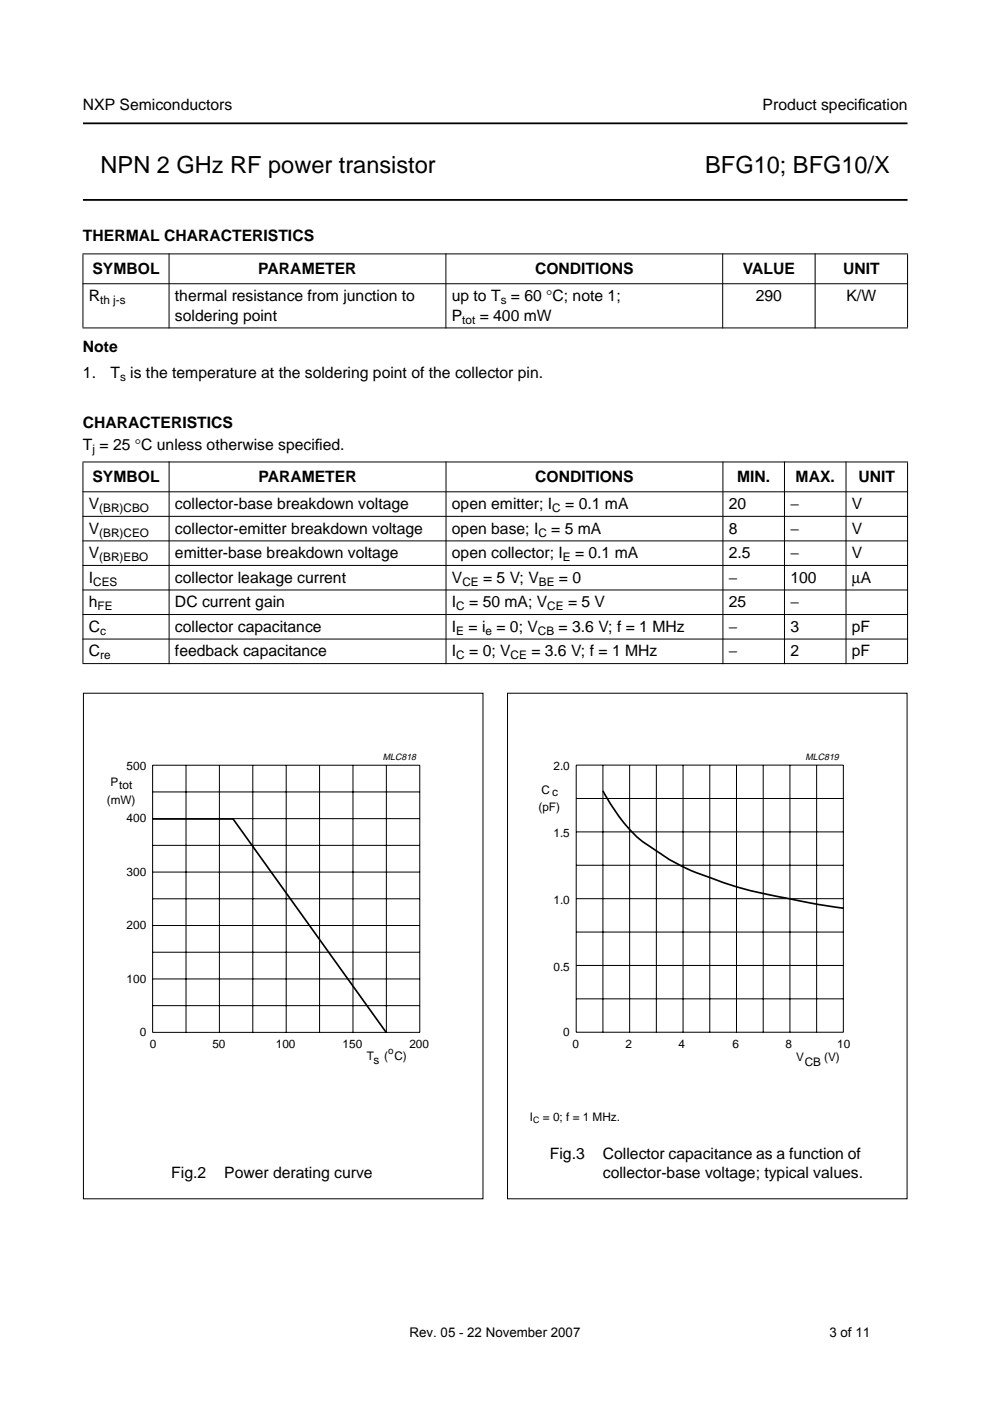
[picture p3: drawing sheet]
<svg xmlns="http://www.w3.org/2000/svg" width="210mm" height="297mm" viewBox="0 0 210 297" stroke-linecap="round" stroke-linejoin="round" font-family="sans-serif">
<defs><g id="words">
<g font-size="5">
<text x="21.3" y="36.6">NPN 2 GHz RF power transistor</text>
<text x="149.5" y="36.6">BFG10; BFG10/X</text>
</g>
<g font-size="3.3">
<text x="17.6" y="23.4">NXP Semiconductors</text>
<text x="161.7" y="23.4">Product specif</text>
<text x="181.9" y="23.4">ication</text>
<text x="17.6" y="51.1">THERMAL CHARACTERISTICS</text>
<text x="19.6" y="58.1">SYMBOL</text>
<text x="54.8" y="58.1">PARAMETER</text>
<text x="113.4" y="58.1">CONDITIONS</text>
<text x="157.5" y="58.1">VALUE</text>
<text x="178.7" y="58.1">UNIT</text>
<text x="18.8" y="63.8">R</text>
<text x="37.1" y="63.8">thermal resistance from junction to</text>
<text x="95.8" y="63.8">up to T = 60 °C; note 1;</text>
<text x="160.3" y="63.8">290</text>
<text x="179.5" y="63.8">K/W</text>
<text x="37.1" y="68">soldering point</text>
<text x="95.8" y="68">P</text>
<text x="101.7" y="68">= 400 mW</text>
<text x="17.6" y="74.7">Note</text>
<text x="17.6" y="80.1">1.</text>
<text x="23.4" y="80.1">T is the temperature at the soldering point of the collector pin.</text>
<text x="17.6" y="90.7">CHARACTERISTICS</text>
<text x="17.6" y="95.5">T = 25 °C unless otherwise specif</text>
<text x="66.8" y="95.5">ied.</text>
<text x="18.8" y="108">V</text>
<text x="19.6" y="102.3">SYMBOL</text>
<text x="37.1" y="108">collector-base breakdown voltage</text>
<text x="54.8" y="102.3">PARAMETER</text>
<text x="95.8" y="108">open emitter; I</text>
<text x="113.5" y="102.3">CONDITIONS</text>
<text x="119.8" y="108">= 0.1 mA</text>
<text x="154.5" y="108">20</text>
<text x="156.3" y="102.3">MIN.</text>
<text x="167.6" y="108">−</text>
<text x="168.7" y="102.3">MAX.</text>
<text x="180.6" y="108">V</text>
<text x="182" y="102.3">UNIT</text>
<text x="18.8" y="113.2">V</text>
<text x="37.1" y="113.2">collector-emitter breakdown voltage</text>
<text x="95.8" y="113.2">open base; I</text>
<text x="116.9" y="113.2">= 5 mA</text>
<text x="154.5" y="113.2">8</text>
<text x="167.6" y="113.2">−</text>
<text x="180.6" y="113.2">V</text>
<text x="18.8" y="118.4">V</text>
<text x="37.1" y="118.4">emitter-base breakdown voltage</text>
<text x="95.8" y="118.4">open collector; I</text>
<text x="121.9" y="118.4">= 0.1 mA</text>
<text x="154.5" y="118.4">2.5</text>
<text x="167.6" y="118.4">−</text>
<text x="180.6" y="118.4">V</text>
<text x="18.8" y="123.6">I</text>
<text x="37.1" y="123.6">collector leakage current</text>
<text x="95.8" y="123.6">V</text>
<text x="102.4" y="123.6">= 5 V; V</text>
<text x="118.5" y="123.6">= 0</text>
<text x="154.5" y="123.6">−</text>
<text x="167.6" y="123.6">100</text>
<text x="180.6" y="123.6">µA</text>
<text x="18.8" y="128.8">h</text>
<text x="37.1" y="128.8">DC current gain</text>
<text x="95.8" y="128.8">I</text>
<text x="99.5" y="128.8">= 50 mA; V</text>
<text x="120.4" y="128.8">= 5 V</text>
<text x="154.5" y="128.8">25</text>
<text x="167.6" y="128.8">−</text>
<text x="18.8" y="134">C</text>
<text x="37.1" y="134">collector capacitance</text>
<text x="95.8" y="134">I</text>
<text x="99.3" y="134">= i = 0; V</text>
<text x="118.4" y="134">= 3.6 V; f = 1 MHz</text>
<text x="154.5" y="134">−</text>
<text x="167.6" y="134">3</text>
<text x="180.6" y="134">pF</text>
<text x="18.8" y="139.2">C</text>
<text x="37.1" y="139.2">feedback capacitance</text>
<text x="95.8" y="139.2">I</text>
<text x="99.5" y="139.2">= 0; V</text>
<text x="112.7" y="139.2">= 3.6 V; f = 1 MHz</text>
<text x="154.5" y="139.2">−</text>
<text x="167.6" y="139.2">2</text>
<text x="180.6" y="139.2">pF</text>
<text x="116.6" y="245.7">Fig.3</text>
<text x="127.8" y="245.7">Collector capacitance as a function of</text>
<text x="36.3" y="249.8">Fig.2</text>
<text x="47.6" y="249.8">Power derating curve</text>
<text x="127.8" y="249.8">collector-base voltage; typical values.</text>
</g>
<g font-size="2.8">
<text x="86.8" y="283.4">Rev. 05 - 22 November 2007</text>
<text x="175.9" y="283.4">3 of 11</text>
</g>
<g font-size="2.5">
<text x="21.2" y="64.4">th j-s</text>
<text x="106.2" y="64.4">s</text>
<text x="98" y="68.6">tot</text>
<text x="25.4" y="80.7">s</text>
<text x="19.6" y="96.1">j</text>
<text x="21.1" y="108.6">(BR)CBO</text>
<text x="21.1" y="113.8">(BR)CEO</text>
<text x="114.1" y="113.8">C</text>
<text x="117.1" y="108.6">C</text>
<text x="21.1" y="119">(BR)EBO</text>
<text x="119.3" y="119">E</text>
<text x="19.8" y="124.2">CES</text>
<text x="98" y="124.2">CE</text>
<text x="114.3" y="124.2">BE</text>
<text x="20.7" y="129.4">FE</text>
<text x="96.7" y="129.4">C</text>
<text x="116" y="129.4">CE</text>
<text x="21.2" y="134.6">c</text>
<text x="96.7" y="134.6">E</text>
<text x="102.9" y="134.6">e</text>
<text x="114.1" y="134.6">CB</text>
<text x="21.2" y="139.8">re</text>
<text x="96.7" y="139.8">C</text>
<text x="108.3" y="139.8">CE</text>
<text x="23.4" y="166.6">P</text>
<text x="25.3" y="167.2">tot</text>
<text x="26.8" y="163.3">500</text>
<text x="117.4" y="163.3">2.0</text>
<text x="22.6" y="170.5">(mW)</text>
<text x="114.2" y="171.8">(pF)</text>
<text x="114.8" y="168.3">C c</text>
<text x="26.8" y="174.4">400</text>
<text x="117.4" y="177.5">1.5</text>
<text x="26.8" y="185.8">300</text>
<text x="117.4" y="191.6">1.0</text>
<text x="26.8" y="197">200</text>
<text x="26.8" y="208.4">100</text>
<text x="117.4" y="205.8">0.5</text>
<text x="29.6" y="219.7">0</text>
<text x="119.4" y="219.7">0</text>
<text x="31.8" y="222.2">0</text>
<text x="45" y="222.2">50</text>
<text x="58.5" y="222.2">100</text>
<text x="72.6" y="222.2">150</text>
<text x="77.8" y="224.7">T</text>
<text x="79.2" y="225.6">s</text>
<text x="81.4" y="224.7">( C)</text>
<text x="86.8" y="222.2">200</text>
<text x="121.4" y="222.2">0</text>
<text x="132.6" y="222.2">2</text>
<text x="143.9" y="222.2">4</text>
<text x="155.3" y="222.2">6</text>
<text x="166.5" y="222.2">8</text>
<text x="168.8" y="224.9">V</text>
<text x="170.6" y="226">CB</text>
<text x="174.7" y="224.9">(V)</text>
<text x="177.5" y="222.2">10</text>
<text x="112.4" y="237.6">I</text>
<text x="115.1" y="237.6">= 0; f = 1 MHz.</text>
</g>
<g font-size="2.1" fill="#fff">
<text x="18.7" y="164.7">handbook, halfpage</text>
<text x="108.6" y="164.7">handbook, halfpage</text>
</g>
<text font-size="2.1" x="82.3" y="223.4">o</text>
<g font-size="1.9">
<text x="81.2" y="161.2">MLC818</text>
<text x="170.8" y="161.2">MLC819</text>
<text x="113.1" y="238.1">C</text>
</g>
</g></defs>
<path d="M17.6 26.2h174.8M17.6 42.4h174.8" fill="none" stroke="#000" stroke-width=".38"/>
<g fill="#000" stroke="#000" stroke-width=".21">
<path d="M17.5 53.8h175zM17.6 53.9v15.5zM35.8 53.7v15.9zM94.5 53.7v15.9zM153.2 53.7v15.9zM172.8 53.7v15.9zM192.4 53.9v15.5zM17.5 60.2h175zM17.5 69.5h175zM17.5 97.9h175zM17.5 104.3h175zM17.5 109.5h175z"/>
<path d="M17.5 114.7h175zM17.5 119.9h175zM17.5 125.1h175zM17.5 130.3h175zM17.5 135.5h175zM17.6 98v42.6zM35.9 97.8v43zM94.6 97.8v43zM153.3 97.8v43zM166.3 97.8v43zM179.4 97.8v43zM192.4 98v42.6z"/>
<path d="M17.5 140.7h175z"/>
</g>
<path d="M36.3 247.6h47.5v6.7h-47.5z" fill-rule="evenodd" fill="#fff"/>
<g fill="#fff">
<path d="M89 165.2v1z"/>
<path d="M89.1 166.1h13.5z"/>
<path d="M89 166.2v1z"/>
<path d="M17.7 162.3h84.9v7h-84.9z"/>
<circle cx="42.8" cy="163.1" r=".22"/>
<circle cx="42.8" cy="165" r=".22"/>
<circle cx="42.8" cy="166.9" r=".22"/>
<circle cx="42.8" cy="168.7" r=".22"/>
<circle cx="77.7" cy="163" r=".22"/>
<circle cx="77.7" cy="164.9" r=".22"/>
<circle cx="77.7" cy="166.8" r=".22"/>
<circle cx="77.7" cy="168.6" r=".22"/>
</g>
<g fill="none" stroke="#000" stroke-width=".21">
<path d="M17.7 147h84.7v107.2h-84.7zM32.4 162.2h56.6v56.7h-56.6zM32.4 173.6h56.6M32.4 179.2h56.6M32.4 167.9h56.6M39.4 162.2v56.7M46.5 162.2v56.7M53.6 162.2v56.7M60.7 162.2v56.7M67.8 162.2v56.7M74.8 162.2v56.7M81.9 162.2v56.7"/>
<path d="M32.4 196.2h56.6M32.4 184.9h56.6M32.4 190.6h56.6M32.4 201.9h56.6M32.4 207.6h56.6M32.4 213.2h56.6"/>
</g>
<path d="M32.4 173.6h17l32.5 45.3" fill="none" stroke="#000" stroke-width=".35"/>
<g fill="#fff">
<path d="M111.7 236h22.9v2.5h-22.9z" fill-rule="evenodd"/>
<path d="M116.6 243.4h66.7v10.9h-66.7z" fill-rule="evenodd"/>
</g>
<g fill="#fff">
<path d="M178.8 165.2v1z"/>
<path d="M179 166.1h13.4z"/>
<path d="M178.8 166.2v1z"/>
<path d="M107.5 162.3h84.9v7.1h-84.9z"/>
<circle cx="132.6" cy="163.1" r=".22"/>
<circle cx="132.6" cy="165" r=".22"/>
<circle cx="132.6" cy="166.9" r=".22"/>
<circle cx="132.6" cy="168.7" r=".22"/>
<circle cx="167.5" cy="163" r=".22"/>
<circle cx="167.5" cy="164.9" r=".22"/>
<circle cx="167.5" cy="166.8" r=".22"/>
<circle cx="167.5" cy="168.6" r=".22"/>
</g>
<g fill="none" stroke="#000" stroke-width=".21">
<path d="M107.6 147h84.7v107.2h-84.7zM122.2 162.2h56.6v56.7h-56.6zM122.2 169.3h56.6M122.2 176.4h56.6M127.8 162.2v56.7M133.5 162.2v56.7M139.2 162.2v56.7M144.8 162.2v56.7M150.5 162.2v56.7M156.2 162.2v56.7M161.8 162.2v56.7M167.5 162.2v56.7"/>
<path d="M173.1 162.2v56.7M122.2 190.5h56.6M122.2 197.6h56.6M122.2 183.5h56.6M122.2 204.7h56.6M122.2 211.8h56.6"/>
</g>
<path d="M127.8 167.7a35.7 35.7 0 0 0 8.4 10.7l3 2a39.9 39.9 0 0 0 11.3 5.7 80.5 80.5 0 0 0 17.1 4.5l5.6 1.1 5.7 .9" fill="none" stroke="#000" stroke-width=".35"/>
<use href="#words"/>
</svg>
